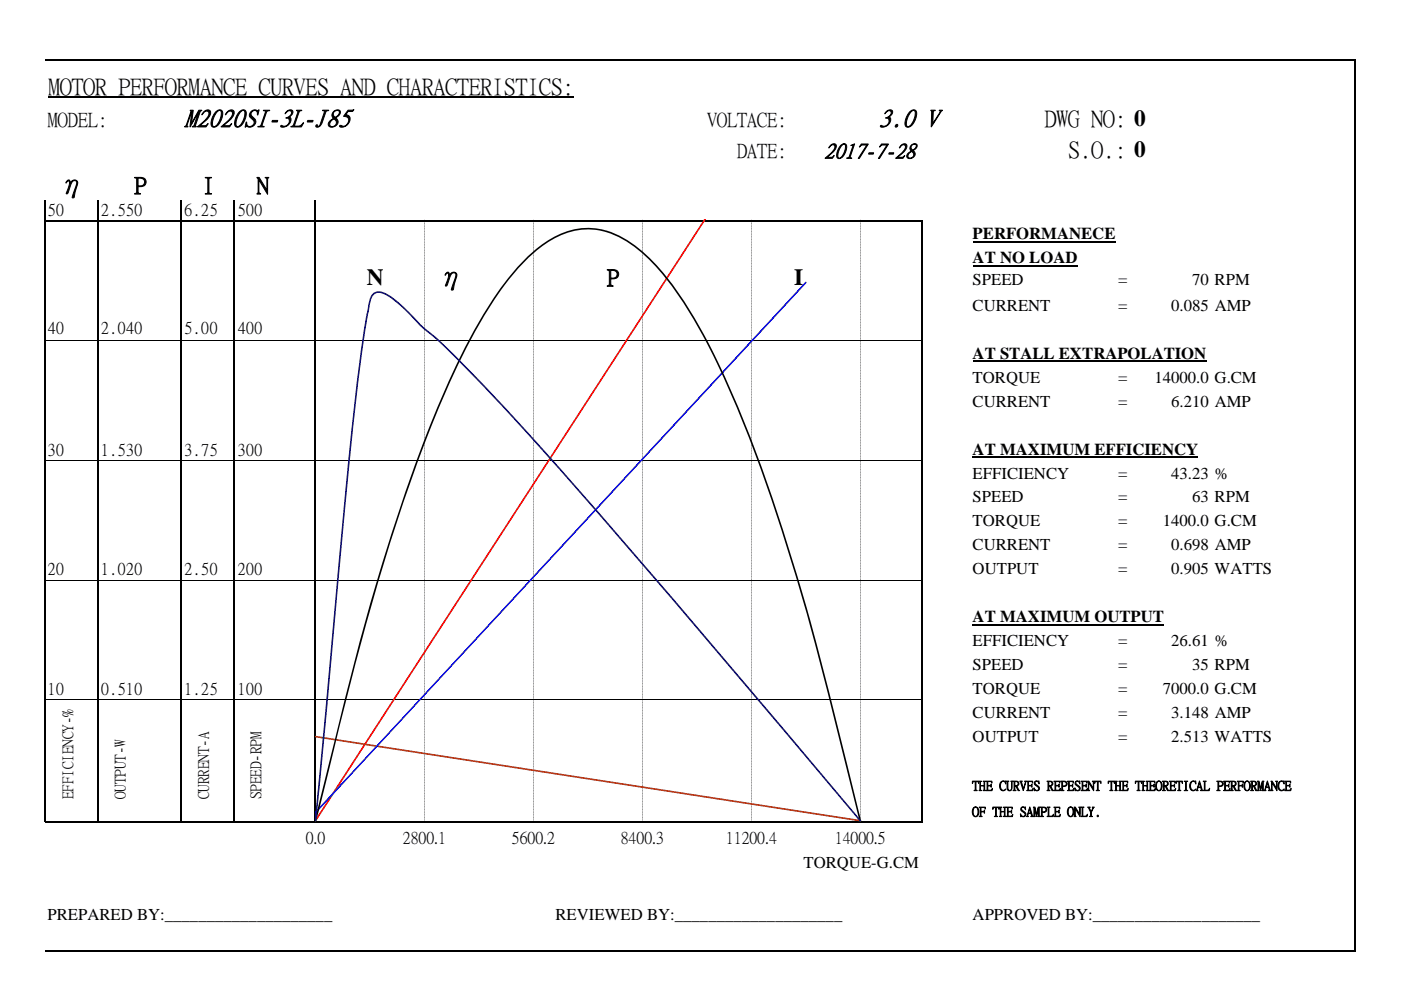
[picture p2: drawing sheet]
<svg xmlns="http://www.w3.org/2000/svg" width="297mm" height="210mm" viewBox="0 0 297 210" stroke-linecap="round" stroke-linejoin="round" font-family="sans-serif">
<defs><g id="words">
<g font-size="5.7">
<text x="12.4" y="40.9">η</text>
<text x="92.8" y="60.4">η</text>
</g>
<g font-size="5.2">
<text x="39.2" y="26.6">M2020SI-3L-J85</text>
<text x="186.4" y="26.6">3.0 V</text>
</g>
<g font-size="4.9">
<text x="10.3" y="19.9">MOTOR PERFORMANCE CURVES AND CHARACTERISTICS:</text>
<text x="221.5" y="26.6">DWG NO: 0</text>
<text x="226.5" y="33.3">S.O.: 0</text>
<text x="28.5" y="40.9">P</text>
<text x="43" y="40.9">I</text>
<text x="54.5" y="40.9">N</text>
<text x="77.7" y="60.4">N</text>
<text x="128.6" y="60.4">P</text>
<text x="168.4" y="60.4">I</text>
</g>
<text font-size="4.5" x="174.8" y="33.3">2017-7-28</text>
<g font-size="4.2">
<text x="10.2" y="26.6">MODEL:</text>
<text x="150" y="26.6">VOLTACE:</text>
<text x="156.3" y="33.3">DATE:</text>
</g>
<g font-size="3.5">
<text x="10.1" y="45.6">50</text>
<text x="21.4" y="45.6">2.550</text>
<text x="39" y="45.6">6.25</text>
<text x="50.3" y="45.6">500</text>
<text x="206.2" y="50.7">PERFORMANECE</text>
<text x="206.2" y="55.8">AT NO LOAD</text>
<text x="206.2" y="60.4">SPEED</text>
<text x="206.2" y="65.9">CURRENT</text>
<text x="237.1" y="60.4">=</text>
<text x="237.1" y="65.9">=</text>
<text x="248.3" y="65.9">0.085 AMP</text>
<text x="252.7" y="60.4">70 RPM</text>
<text x="10.1" y="70.6">40</text>
<text x="21.4" y="70.6">2.040</text>
<text x="39" y="70.6">5.00</text>
<text x="50.3" y="70.6">400</text>
<text x="206.2" y="76.1">AT STALL EXTRAPOLATION</text>
<text x="206.2" y="81.2">TORQUE</text>
<text x="237.1" y="81.2">=</text>
<text x="244.8" y="81.2">14000.0 G.CM</text>
<text x="206.2" y="86.3">CURRENT</text>
<text x="237.1" y="86.3">=</text>
<text x="248.3" y="86.3">6.210 AMP</text>
<text x="10.1" y="96.4">30</text>
<text x="21.4" y="96.4">1.530</text>
<text x="39" y="96.4">3.75</text>
<text x="50.3" y="96.4">300</text>
<text x="206.2" y="96.4">AT MAXIMUM EFFICIENCY</text>
<text x="206.2" y="101.5">EFFICIENCY</text>
<text x="237.1" y="101.5">=</text>
<text x="248.3" y="101.5">43.23 %</text>
<text x="206.2" y="106.6">SPEED</text>
<text x="237.1" y="106.6">=</text>
<text x="252.7" y="106.6">63 RPM</text>
<text x="206.2" y="111.7">TORQUE</text>
<text x="237.1" y="111.7">=</text>
<text x="246.5" y="111.7">1400.0 G.CM</text>
<text x="206.2" y="116.7">CURRENT</text>
<text x="237.1" y="116.7">=</text>
<text x="248.3" y="116.7">0.698 AMP</text>
<text x="10.1" y="121.8">20</text>
<text x="21.4" y="121.8">1.020</text>
<text x="39" y="121.8">2.50</text>
<text x="50.3" y="121.8">200</text>
<text x="206.2" y="121.8">OUTPUT</text>
<text x="237.1" y="121.8">=</text>
<text x="248.3" y="121.8">0.905 WATTS</text>
<text x="206.2" y="132">AT MAXIMUM OUTPUT</text>
<text x="206.2" y="137.1">EFFICIENCY</text>
<text x="237.1" y="137.1">=</text>
<text x="248.3" y="137.1">26.61 %</text>
<text x="206.2" y="142.1">SPEED</text>
<text x="237.1" y="142.1">=</text>
<text x="252.7" y="142.1">35 RPM</text>
<text x="10.1" y="147.2">10</text>
<text x="21.4" y="147.2">0.510</text>
<text x="39" y="147.2">1.25</text>
<text x="50.3" y="147.2">100</text>
<text x="206.2" y="147.2">TORQUE</text>
<text x="237.1" y="147.2">=</text>
<text x="246.5" y="147.2">7000.0 G.CM</text>
<text x="206.2" y="152.3">CURRENT</text>
<text x="237.1" y="152.3">=</text>
<text x="248.3" y="152.3">3.148 AMP</text>
<text x="206.2" y="157.4">OUTPUT</text>
<text x="237.1" y="157.4">=</text>
<text x="248.3" y="157.4">2.513 WATTS</text>
<text x="64.8" y="178.8">0.0</text>
<text x="85.4" y="178.8">2800.1</text>
<text x="108.5" y="178.8">5600.2</text>
<text x="131.6" y="178.8">8400.3</text>
<text x="153.9" y="178.8">11200.4</text>
<text x="177" y="178.8">14000.5</text>
<text x="170.4" y="184">TORQUE-G.CM</text>
<text x="10.1" y="195.1">PREPARED BY:____________________</text>
<text x="117.8" y="195.1">REVIEWED BY:____________________</text>
<text x="206.2" y="195.1">APPROVED BY:____________________</text>
</g>
<g font-size="3.2">
<text x="15.4" y="169.5" transform="rotate(-90 15.4 169.5)">EFFICIENCY-%</text>
<text x="26.5" y="169.5" transform="rotate(-90 26.5 169.5)">OUTPUT-W</text>
<text x="44.2" y="169.5" transform="rotate(-90 44.2 169.5)">CURRENT-A</text>
<text x="55.2" y="169.5" transform="rotate(-90 55.2 169.5)">SPEED-RPM</text>
</g>
<g font-size="2.8">
<text x="206.1" y="167.5">THE CURVES REPESENT THE THEORETICAL PERFORMANCE</text>
<text x="206.1" y="173">OF THE SAMPLE ONLY.</text>
</g>
</g></defs>
<path d="M10.3 20.6h111.4" fill="none" stroke="#000" stroke-width=".23"/>
<g fill="none" stroke="#000" stroke-width=".34">
<path d="M9.5 12.8h277.9M287.2 13v189M9.5 42.5v131.9M9.6 46.8h186M20.7 42.5v131.9M38.4 42.5v131.9M49.7 42.5v131.9M66.8 42.5v131.9M195.4 47v127.4M206.2 51.2h30.3M206.2 56.3h22.2M206.2 76.6h49.6"/>
<path d="M206.2 97h47.9M206.2 132.5h40.6M9.6 174.3h186M9.5 201.8h277.9"/>
</g>
<g fill="none" stroke="#000" stroke-width=".21">
<path d="M9.6 72.3h11M20.9 72.3h17.4M38.6 72.3h10.9M49.9 72.3h16.7M66.9 72.3h128.4M9.6 97.7h11M20.9 97.7h17.4M38.6 97.7h10.9M49.9 97.7h16.7M66.9 97.7h128.4M9.6 123.1h11M20.9 123.1h17.4"/>
<path d="M38.6 123.1h10.9M49.9 123.1h16.7M66.9 123.1h128.4M9.6 148.5h11M20.9 148.5h17.4M38.6 148.5h10.9M49.9 148.5h16.7M66.9 148.5h128.4"/>
</g>
<path d="M66.8 46.6l.1 .3zM66.8 46.9l.1 .3zM66.8 47.3l.1 .2zM66.8 47.6l.1 .3zM66.8 48l.1 .2zM66.8 48.3l.1 .3zM66.8 48.6l.1 .3zM66.8 49l.1 .2zM66.8 49.3l.1 .3zM66.8 49.7l.1 .2zM66.8 50l.1 .2zM66.8 50.3l.1 .3zM66.8 50.7l.1 .2zM66.8 51l.1 .3zM66.8 51.4l.1 .2zM66.8 51.7l.1 .2zM66.8 52l.1 .3zM66.8 52.4l.1 .2zM66.8 52.7l.1 .3zM66.8 53l.1 .3zM66.8 53.4l.1 .2zM66.8 53.7l.1 .3zM66.8 54.1l.1 .2zM66.8 54.4l.1 .3zM66.8 54.7l.1 .3zM66.8 55.1l.1 .2zM66.8 55.4l.1 .3zM66.8 55.8l.1 .2zM66.8 56.1l.1 .2zM66.8 56.4l.1 .3zM66.8 56.8l.1 .2zM66.8 57.1l.1 .3zM66.8 57.4l.1 .3zM66.8 57.8l.1 .2zM66.8 58.1l.1 .3zM66.8 58.5l.1 .2zM66.8 58.8l.1 .3zM66.8 59.1l.1 .3zM66.8 59.5l.1 .2zM66.8 59.8l.1 .3zM66.8 60.2l.1 .2zM66.8 60.5l.1 .2zM66.8 60.8l.1 .3zM66.8 61.2l.1 .2zM66.8 61.5l.1 .3zM66.8 61.8l.1 .3zM66.8 62.2l.1 .2zM66.8 62.5l.1 .3zM66.8 62.9l.1 .2zM66.8 63.2l.1 .3zM66.8 63.5l.1 .3zM66.8 63.9l.1 .2zM66.8 64.2l.1 .3zM66.8 64.6l.1 .2zM66.8 64.9l.1 .3zM66.8 65.2l.1 .3zM66.8 65.6l.1 .2zM66.8 65.9l.1 .3zM66.8 66.3l.1 .2zM66.8 66.6l.1 .2zM66.8 66.9l.1 .3zM66.8 67.3l.1 .2zM66.8 67.6l.1 .3zM66.8 67.9l.1 .3zM66.8 68.3l.1 .2zM66.8 68.6l.1 .3zM66.8 69l.1 .2zM66.8 69.3l.1 .3zM66.8 69.6l.1 .3zM66.8 70l.1 .2zM66.8 70.3l.1 .3zM66.8 70.7l.1 .2zM66.8 71l.1 .2zM66.8 71.3l.1 .3zM66.8 71.7l.1 .2zM66.8 72l.1 .3zM66.8 72.3l.1 .3zM66.8 72.7l.1 .2zM66.8 73l.1 .3zM66.8 73.4l.1 .2zM66.8 73.7l.1 .3zM66.8 74l.1 .3zM66.8 74.4l.1 .2zM66.8 74.7l.1 .3zM66.8 75.1l.1 .2zM66.8 75.4l.1 .2zM66.8 75.7l.1 .3zM66.8 76.1l.1 .2zM66.8 76.4l.1 .3zM66.8 76.8l.1 .2zM66.8 77.1l.1 .2zM66.8 77.4l.1 .3zM66.8 77.8l.1 .2zM66.8 78.1l.1 .3zM66.8 78.4l.1 .3zM66.8 78.8l.1 .2zM66.8 79.1l.1 .3zM66.8 79.5l.1 .2zM66.8 79.8l.1 .3zM66.8 80.1l.1 .3zM66.8 80.5l.1 .2zM66.8 80.8l.1 .3zM66.8 81.2l.1 .2zM66.8 81.5l.1 .2zM66.8 81.8l.1 .3zM66.8 82.2l.1 .2zM66.8 82.5l.1 .3zM66.8 82.8l.1 .3zM66.8 83.2l.1 .2zM66.8 83.5l.1 .3zM66.8 83.9l.1 .2zM66.8 84.2l.1 .3zM66.8 84.5l.1 .3zM66.8 84.9l.1 .2zM66.8 85.2l.1 .3zM66.8 85.6l.1 .2zM66.8 85.9l.1 .2zM66.8 86.2l.1 .3zM66.8 86.6l.1 .2zM66.8 86.9l.1 .3zM66.8 87.2l.1 .3zM66.8 87.6l.1 .2zM66.8 87.9l.1 .3zM66.8 88.3l.1 .2zM66.8 88.6l.1 .3zM66.8 88.9l.1 .3zM66.8 89.3l.1 .2zM66.8 89.6l.1 .3zM66.8 90l.1 .2zM66.8 90.3l.1 .3zM66.8 90.6l.1 .3zM66.8 91l.1 .2zM66.8 91.3l.1 .3zM66.8 91.7l.1 .2zM66.8 92l.1 .2zM66.8 92.3l.1 .3zM66.8 92.7l.1 .2zM66.8 93l.1 .3zM66.8 93.3l.1 .3zM66.8 93.7l.1 .2zM66.8 94l.1 .3zM66.8 94.4l.1 .2zM66.8 94.7l.1 .3zM66.8 95l.1 .3zM66.8 95.4l.1 .2zM66.8 95.7l.1 .3zM66.8 96.1l.1 .2zM66.8 96.4l.1 .2zM66.8 96.7l.1 .3zM66.8 97.1l.1 .2zM66.8 97.4l.1 .3zM66.8 97.7l.1 .3zM66.8 98.1l.1 .2zM66.8 98.4l.1 .3zM66.8 98.8l.1 .2zM66.8 99.1l.1 .3zM66.8 99.4l.1 .3zM66.8 99.8l.1 .2zM66.8 100.1l.1 .3zM66.8 100.5l.1 .2zM66.8 100.8l.1 .2zM66.8 101.1l.1 .3zM66.8 101.5l.1 .2zM66.8 101.8l.1 .3zM66.8 102.2l.1 .2zM66.8 102.5l.1 .2zM66.8 102.8l.1 .3zM66.8 103.2l.1 .2zM66.8 103.5l.1 .3zM66.8 103.8l.1 .3zM66.8 104.2l.1 .2zM66.8 104.5l.1 .3zM66.8 104.9l.1 .2zM66.8 105.2l.1 .3zM66.8 105.5l.1 .3zM66.8 105.9l.1 .2zM66.8 106.2l.1 .3zM66.8 106.6l.1 .2zM66.8 106.9l.1 .2zM66.8 107.2l.1 .3zM66.8 107.6l.1 .2zM66.8 107.9l.1 .3zM66.8 108.2l.1 .3zM66.8 108.6l.1 .2zM66.8 108.9l.1 .3zM66.8 109.3l.1 .2zM66.8 109.6l.1 .3zM66.8 109.9l.1 .3zM66.8 110.3l.1 .2zM66.8 110.6l.1 .3zM66.8 111l.1 .2zM66.8 111.3l.1 .2zM66.8 111.6l.1 .3zM66.8 112l.1 .2zM66.8 112.3l.1 .3zM66.8 112.6l.1 .3zM66.8 113l.1 .2zM66.8 113.3l.1 .3zM66.8 113.7l.1 .2zM66.8 114l.1 .3zM66.8 114.3l.1 .3zM66.8 114.7l.1 .2zM66.8 115l.1 .3zM66.8 115.4l.1 .2zM66.8 115.7l.1 .3zM66.8 116l.1 .3zM66.8 116.4l.1 .2zM66.8 116.7l.1 .3zM66.8 117.1l.1 .2zM66.8 117.4l.1 .2zM66.8 117.7l.1 .3zM66.8 118.1l.1 .2zM66.8 118.4l.1 .3zM66.8 118.7l.1 .3zM66.8 119.1l.1 .2zM66.8 119.4l.1 .3zM66.8 119.8l.1 .2zM66.8 120.1l.1 .3zM66.8 120.4l.1 .3zM66.8 120.8l.1 .2zM66.8 121.1l.1 .3zM66.8 121.5l.1 .2zM66.8 121.8l.1 .2zM66.8 122.1l.1 .3zM66.8 122.5l.1 .2zM66.8 122.8l.1 .3zM66.8 123.1l.1 .3zM66.8 123.5l.1 .2zM66.8 123.8l.1 .3zM66.8 124.2l.1 .2zM66.8 124.5l.1 .3zM66.8 124.8l.1 .3zM66.8 125.2l.1 .2zM66.8 125.5l.1 .3zM66.8 125.9l.1 .2zM66.8 126.2l.1 .2zM66.8 126.5l.1 .3zM66.8 126.9l.1 .2zM66.8 127.2l.1 .3zM66.8 127.6l.1 .2zM66.8 127.9l.1 .2zM66.8 128.2l.1 .3zM66.8 128.6l.1 .2zM66.8 128.9l.1 .3zM66.8 129.2l.1 .3zM66.8 129.6l.1 .2zM66.8 129.9l.1 .3zM66.8 130.3l.1 .2zM66.8 130.6l.1 .3zM66.8 130.9l.1 .3zM66.8 131.3l.1 .2zM66.8 131.6l.1 .3zM66.8 132l.1 .2zM66.8 132.3l.1 .2zM66.8 132.6l.1 .3zM66.8 133l.1 .2zM66.8 133.3l.1 .3zM66.8 133.6l.1 .3zM66.8 134l.1 .2zM66.8 134.3l.1 .3zM66.8 134.7l.1 .2zM66.8 135l.1 .3zM66.8 135.3l.1 .3zM66.8 135.7l.1 .2zM66.8 136l.1 .3zM66.8 136.4l.1 .2zM66.8 136.7l.1 .2zM66.8 137l.1 .3zM66.8 137.4l.1 .2zM66.8 137.7l.1 .3zM66.8 138l.1 .3zM66.8 138.4l.1 .2zM66.8 138.7l.1 .3zM66.8 139.1l.1 .2zM66.8 139.4l.1 .3zM66.8 139.7l.1 .3zM66.8 140.1l.1 .2zM66.8 140.4l.1 .3zM66.8 140.8l.1 .2zM66.8 141.1l.1 .3zM66.8 141.4l.1 .3zM66.8 141.8l.1 .2zM66.8 142.1l.1 .3zM66.8 142.5l.1 .2zM66.8 142.8l.1 .2zM66.8 143.1l.1 .3zM66.8 143.5l.1 .2zM66.8 143.8l.1 .3zM66.8 144.1l.1 .3zM66.8 144.5l.1 .2zM66.8 144.8l.1 .3zM66.8 145.2l.1 .2zM66.8 145.5l.1 .3zM66.8 145.8l.1 .3zM66.8 146.2l.1 .2zM66.8 146.5l.1 .3zM66.8 146.9l.1 .2zM66.8 147.2l.1 .2zM66.8 147.5l.1 .3zM66.8 147.9l.1 .2zM66.8 148.2l.1 .3zM66.8 148.5l.1 .3zM66.8 148.9l.1 .2zM66.8 149.2l.1 .3zM66.8 149.6l.1 .2zM66.8 149.9l.1 .3zM66.8 150.2l.1 .3zM66.8 150.6l.1 .2zM66.8 150.9l.1 .3zM66.8 151.3l.1 .2zM66.8 151.6l.1 .2zM66.8 151.9l.1 .3zM66.8 152.3l.1 .2zM66.8 152.6l.1 .3zM66.8 153l.1 .2zM66.8 153.3l.1 .2zM66.8 153.6l.1 .3zM66.8 154l.1 .2zM66.8 154.3l.1 .3zM66.8 154.6l.1 .3zM66.8 155l.1 .2zM66.8 155.3l.1 .3zM66.8 155.7l.1 .2zM66.8 156l.1 .3zM66.8 156.3l.1 .3zM66.8 156.7l.1 .2zM66.8 157l.1 .3zM66.8 157.4l.1 .2zM66.8 157.7l.1 .2zM66.8 158l.1 .3zM66.8 158.4l.1 .2zM66.8 158.7l.1 .3zM66.8 159l.1 .3zM66.8 159.4l.1 .2zM66.8 159.7l.1 .3zM66.8 160.1l.1 .2zM66.8 160.4l.1 .3zM66.8 160.7l.1 .3zM66.8 161.1l.1 .2zM66.8 161.4l.1 .3zM66.8 161.8l.1 .2zM66.8 162.1l.1 .2zM66.8 162.4l.1 .3zM66.8 162.8l.1 .2zM66.8 163.1l.1 .3zM66.8 163.4l.1 .3zM66.8 163.8l.1 .2zM66.8 164.1l.1 .3zM66.8 164.5l.1 .2zM66.8 164.8l.1 .3zM66.8 165.1l.1 .3zM66.8 165.5l.1 .2zM66.8 165.8l.1 .3zM66.8 166.2l.1 .2zM66.8 166.5l.1 .3zM66.8 166.8l.1 .3zM66.8 167.2l.1 .2zM66.8 167.5l.1 .3zM66.8 167.9l.1 .2zM66.8 168.2l.1 .2zM66.8 168.5l.1 .3zM66.8 168.9l.1 .2zM66.8 169.2l.1 .3zM66.8 169.5l.1 .3zM66.8 169.9l.1 .2zM66.8 170.2l.1 .3zM66.8 170.6l.1 .2zM66.8 170.9l.1 .3zM66.8 171.2l.1 .3zM66.8 171.6l.1 .2zM66.8 171.9l.1 .3zM66.8 172.3l.1 .2zM66.8 172.6l.1 .2zM66.8 172.9l.1 .3zM66.8 173.3l.1 .2zM66.8 173.6l.1 .3zM66.8 173.9l.1 .2zM89.9 46.6l.1 .3zM89.9 46.9l.1 .3zM89.9 47.3l.1 .2zM89.9 47.6l.1 .3zM89.9 48l.1 .2zM89.9 48.3l.1 .3zM89.9 48.6l.1 .3zM89.9 49l.1 .2zM89.9 49.3l.1 .3zM89.9 49.7l.1 .2zM89.9 50l.1 .2zM89.9 50.3l.1 .3zM89.9 50.7l.1 .2zM89.9 51l.1 .3zM89.9 51.4l.1 .2zM89.9 51.7l.1 .2zM89.9 52l.1 .3zM89.9 52.4l.1 .2zM89.9 52.7l.1 .3zM89.9 53l.1 .3zM89.9 53.4l.1 .2zM89.9 53.7l.1 .3zM89.9 54.1l.1 .2zM89.9 54.4l.1 .3zM89.9 54.7l.1 .3zM89.9 55.1l.1 .2zM89.9 55.4l.1 .3zM89.9 55.8l.1 .2zM89.9 56.1l.1 .2zM89.9 56.4l.1 .3zM89.9 56.8l.1 .2zM89.9 57.1l.1 .3zM89.9 57.4l.1 .3zM89.9 57.8l.1 .2zM89.9 58.1l.1 .3zM89.9 58.5l.1 .2zM89.9 58.8l.1 .3zM89.9 59.1l.1 .3zM89.9 59.5l.1 .2zM89.9 59.8l.1 .3zM89.9 60.2l.1 .2zM89.9 60.5l.1 .2zM89.9 60.8l.1 .3zM89.9 61.2l.1 .2zM89.9 61.5l.1 .3zM89.9 61.8l.1 .3zM89.9 62.2l.1 .2zM89.9 62.5l.1 .3zM89.9 62.9l.1 .2zM89.9 63.2l.1 .3zM89.9 63.5l.1 .3zM89.9 63.9l.1 .2zM89.9 64.2l.1 .3zM89.9 64.6l.1 .2zM89.9 64.9l.1 .3zM89.9 65.2l.1 .3zM89.9 65.6l.1 .2zM89.9 65.9l.1 .3zM89.9 66.3l.1 .2zM89.9 66.6l.1 .2zM89.9 66.9l.1 .3zM89.9 67.3l.1 .2zM89.9 67.6l.1 .3zM89.9 67.9l.1 .3zM89.9 68.3l.1 .2zM89.9 68.6l.1 .3zM89.9 69l.1 .2zM89.9 69.3l.1 .3zM89.9 69.6l.1 .3zM89.9 70l.1 .2zM89.9 70.3l.1 .3zM89.9 70.7l.1 .2zM89.9 71l.1 .2zM89.9 71.3l.1 .3zM89.9 71.7l.1 .2zM89.9 72l.1 .3zM89.9 72.3l.1 .3zM89.9 72.7l.1 .2zM89.9 73l.1 .3zM89.9 73.4l.1 .2zM89.9 73.7l.1 .3zM89.9 74l.1 .3zM89.9 74.4l.1 .2zM89.9 74.7l.1 .3zM89.9 75.1l.1 .2zM89.9 75.4l.1 .2zM89.9 75.7l.1 .3zM89.9 76.1l.1 .2zM89.9 76.4l.1 .3zM89.9 76.8l.1 .2zM89.9 77.1l.1 .2zM89.9 77.4l.1 .3zM89.9 77.8l.1 .2zM89.9 78.1l.1 .3zM89.9 78.4l.1 .3zM89.9 78.8l.1 .2zM89.9 79.1l.1 .3zM89.9 79.5l.1 .2zM89.9 79.8l.1 .3zM89.9 80.1l.1 .3zM89.9 80.5l.1 .2zM89.9 80.8l.1 .3zM89.9 81.2l.1 .2zM89.9 81.5l.1 .2zM89.9 81.8l.1 .3zM89.9 82.2l.1 .2zM89.9 82.5l.1 .3zM89.9 82.8l.1 .3zM89.9 83.2l.1 .2zM89.9 83.5l.1 .3zM89.9 83.9l.1 .2zM89.9 84.2l.1 .3zM89.9 84.5l.1 .3zM89.9 84.9l.1 .2zM89.9 85.2l.1 .3zM89.9 85.6l.1 .2zM89.9 85.9l.1 .2zM89.9 86.2l.1 .3zM89.9 86.6l.1 .2zM89.9 86.9l.1 .3zM89.9 87.2l.1 .3zM89.9 87.6l.1 .2zM89.9 87.9l.1 .3zM89.9 88.3l.1 .2zM89.9 88.6l.1 .3zM89.9 88.9l.1 .3zM89.9 89.3l.1 .2zM89.9 89.6l.1 .3zM89.9 90l.1 .2zM89.9 90.3l.1 .3zM89.9 90.6l.1 .3zM89.9 91l.1 .2zM89.9 91.3l.1 .3zM89.9 91.7l.1 .2zM89.9 92l.1 .2zM89.9 92.3l.1 .3zM89.9 92.7l.1 .2zM89.9 93l.1 .3zM89.9 93.3l.1 .3zM89.9 93.7l.1 .2zM89.9 94l.1 .3zM89.9 94.4l.1 .2zM89.9 94.7l.1 .3zM89.9 95l.1 .3zM89.9 95.4l.1 .2zM89.9 95.7l.1 .3zM89.9 96.1l.1 .2zM89.9 96.4l.1 .2zM89.9 96.7l.1 .3zM89.9 97.1l.1 .2zM89.9 97.4l.1 .3zM89.9 97.7l.1 .3zM89.9 98.1l.1 .2zM89.9 98.4l.1 .3zM89.9 98.8l.1 .2zM89.9 99.1l.1 .3zM89.9 99.4l.1 .3zM89.9 99.8l.1 .2zM89.9 100.1l.1 .3zM89.9 100.5l.1 .2zM89.9 100.8l.1 .2zM89.9 101.1l.1 .3zM89.9 101.5l.1 .2zM89.9 101.8l.1 .3zM89.9 102.2l.1 .2zM89.9 102.5l.1 .2zM89.9 102.8l.1 .3zM89.9 103.2l.1 .2zM89.9 103.5l.1 .3zM89.9 103.8l.1 .3zM89.9 104.2l.1 .2zM89.9 104.5l.1 .3zM89.9 104.9l.1 .2zM89.9 105.2l.1 .3zM89.9 105.5l.1 .3zM89.9 105.9l.1 .2zM89.9 106.2l.1 .3zM89.9 106.6l.1 .2zM89.9 106.9l.1 .2zM89.9 107.2l.1 .3zM89.9 107.6l.1 .2zM89.9 107.9l.1 .3zM89.9 108.2l.1 .3zM89.9 108.6l.1 .2zM89.9 108.9l.1 .3zM89.9 109.3l.1 .2zM89.9 109.6l.1 .3zM89.9 109.9l.1 .3zM89.9 110.3l.1 .2zM89.9 110.6l.1 .3zM89.9 111l.1 .2zM89.9 111.3l.1 .2zM89.9 111.6l.1 .3zM89.9 112l.1 .2zM89.9 112.3l.1 .3zM89.9 112.6l.1 .3zM89.9 113l.1 .2zM89.9 113.3l.1 .3zM89.9 113.7l.1 .2zM89.9 114l.1 .3zM89.9 114.3l.1 .3zM89.9 114.7l.1 .2zM89.9 115l.1 .3zM89.9 115.4l.1 .2zM89.9 115.7l.1 .3zM89.9 116l.1 .3zM89.9 116.4l.1 .2zM89.9 116.7l.1 .3zM89.9 117.1l.1 .2zM89.9 117.4l.1 .2zM89.9 117.7l.1 .3zM89.9 118.1l.1 .2zM89.9 118.4l.1 .3zM89.9 118.7l.1 .3zM89.9 119.1l.1 .2zM89.9 119.4l.1 .3zM89.9 119.8l.1 .2zM89.9 120.1l.1 .3zM89.9 120.4l.1 .3zM89.9 120.8l.1 .2zM89.9 121.1l.1 .3zM89.9 121.5l.1 .2zM89.9 121.8l.1 .2zM89.9 122.1l.1 .3zM89.9 122.5l.1 .2zM89.9 122.8l.1 .3zM89.9 123.1l.1 .3zM89.9 123.5l.1 .2zM89.9 123.8l.1 .3zM89.9 124.2l.1 .2zM89.9 124.5l.1 .3zM89.9 124.8l.1 .3zM89.9 125.2l.1 .2zM89.9 125.5l.1 .3zM89.9 125.9l.1 .2zM89.9 126.2l.1 .2zM89.9 126.5l.1 .3zM89.9 126.9l.1 .2zM89.9 127.2l.1 .3zM89.9 127.6l.1 .2zM89.9 127.9l.1 .2zM89.9 128.2l.1 .3zM89.9 128.6l.1 .2zM89.9 128.9l.1 .3zM89.9 129.2l.1 .3zM89.9 129.6l.1 .2zM89.9 129.9l.1 .3zM89.9 130.3l.1 .2zM89.9 130.6l.1 .3zM89.9 130.9l.1 .3zM89.9 131.3l.1 .2zM89.9 131.6l.1 .3zM89.9 132l.1 .2zM89.9 132.3l.1 .2zM89.9 132.6l.1 .3zM89.9 133l.1 .2zM89.9 133.3l.1 .3zM89.9 133.6l.1 .3zM89.9 134l.1 .2zM89.9 134.3l.1 .3zM89.9 134.7l.1 .2zM89.9 135l.1 .3zM89.9 135.3l.1 .3zM89.9 135.7l.1 .2zM89.9 136l.1 .3zM89.9 136.4l.1 .2zM89.9 136.7l.1 .2zM89.9 137l.1 .3zM89.9 137.4l.1 .2zM89.9 137.7l.1 .3zM89.9 138l.1 .3zM89.9 138.4l.1 .2zM89.9 138.7l.1 .3zM89.9 139.1l.1 .2zM89.9 139.4l.1 .3zM89.9 139.7l.1 .3zM89.9 140.1l.1 .2zM89.9 140.4l.1 .3zM89.9 140.8l.1 .2zM89.9 141.1l.1 .3zM89.9 141.4l.1 .3zM89.9 141.8l.1 .2zM89.9 142.1l.1 .3zM89.9 142.5l.1 .2zM89.9 142.8l.1 .2zM89.9 143.1l.1 .3zM89.9 143.5l.1 .2zM89.9 143.8l.1 .3zM89.9 144.1l.1 .3zM89.9 144.5l.1 .2zM89.9 144.8l.1 .3zM89.9 145.2l.1 .2zM89.9 145.5l.1 .3zM89.9 145.8l.1 .3zM89.9 146.2l.1 .2zM89.9 146.5l.1 .3zM89.9 146.9l.1 .2zM89.9 147.2l.1 .2zM89.9 147.5l.1 .3zM89.9 147.9l.1 .2zM89.9 148.2l.1 .3zM89.9 148.5l.1 .3zM89.9 148.9l.1 .2zM89.9 149.2l.1 .3zM89.9 149.6l.1 .2zM89.9 149.9l.1 .3zM89.9 150.2l.1 .3zM89.9 150.6l.1 .2zM89.9 150.9l.1 .3zM89.9 151.3l.1 .2zM89.9 151.6l.1 .2zM89.9 151.9l.1 .3zM89.9 152.3l.1 .2zM89.9 152.6l.1 .3zM89.9 153l.1 .2zM89.9 153.3l.1 .2zM89.9 153.6l.1 .3zM89.9 154l.1 .2zM89.9 154.3l.1 .3zM89.9 154.6l.1 .3zM89.9 155l.1 .2zM89.9 155.3l.1 .3zM89.9 155.7l.1 .2zM89.9 156l.1 .3zM89.9 156.3l.1 .3zM89.9 156.7l.1 .2zM89.9 157l.1 .3zM89.9 157.4l.1 .2zM89.9 157.7l.1 .2zM89.9 158l.1 .3zM89.9 158.4l.1 .2zM89.9 158.7l.1 .3zM89.9 159l.1 .3zM89.9 159.4l.1 .2zM89.9 159.7l.1 .3zM89.9 160.1l.1 .2zM89.9 160.4l.1 .3zM89.9 160.7l.1 .3zM89.9 161.1l.1 .2zM89.9 161.4l.1 .3zM89.9 161.8l.1 .2zM89.9 162.1l.1 .2zM89.9 162.4l.1 .3zM89.9 162.8l.1 .2zM89.9 163.1l.1 .3zM89.9 163.4l.1 .3zM89.9 163.8l.1 .2zM89.9 164.1l.1 .3zM89.9 164.5l.1 .2zM89.9 164.8l.1 .3zM89.9 165.1l.1 .3zM89.9 165.5l.1 .2zM89.9 165.8l.1 .3zM89.9 166.2l.1 .2zM89.9 166.5l.1 .3zM89.9 166.8l.1 .3zM89.9 167.2l.1 .2zM89.9 167.5l.1 .3zM89.9 167.9l.1 .2zM89.9 168.2l.1 .2zM89.9 168.5l.1 .3zM89.9 168.9l.1 .2zM89.9 169.2l.1 .3zM89.9 169.5l.1 .3zM89.9 169.9l.1 .2zM89.9 170.2l.1 .3zM89.9 170.6l.1 .2zM89.9 170.9l.1 .3zM89.9 171.2l.1 .3zM89.9 171.6l.1 .2zM89.9 171.9l.1 .3zM89.9 172.3l.1 .2zM89.9 172.6l.1 .2zM89.9 172.9l.1 .3zM89.9 173.3l.1 .2zM89.9 173.6l.1 .3zM89.9 173.9l.1 .2zM113 46.6l.1 .3zM113 46.9l.1 .3zM113 47.3l.1 .2zM113 47.6l.1 .3zM113 48l.1 .2zM113 48.3l.1 .3zM113 48.6l.1 .3zM113 49l.1 .2zM113 49.3l.1 .3zM113 49.7l.1 .2zM113 50l.1 .2zM113 50.3l.1 .3zM113 50.7l.1 .2zM113 51l.1 .3zM113 51.4l.1 .2zM113 51.7l.1 .2zM113 52l.1 .3zM113 52.4l.1 .2zM113 52.7l.1 .3zM113 53l.1 .3zM113 53.4l.1 .2zM113 53.7l.1 .3zM113 54.1l.1 .2zM113 54.4l.1 .3zM113 54.7l.1 .3zM113 55.1l.1 .2zM113 55.4l.1 .3zM113 55.8l.1 .2zM113 56.1l.1 .2zM113 56.4l.1 .3zM113 56.8l.1 .2zM113 57.1l.1 .3zM113 57.4l.1 .3zM113 57.8l.1 .2zM113 58.1l.1 .3zM113 58.5l.1 .2zM113 58.8l.1 .3zM113 59.1l.1 .3zM113 59.5l.1 .2zM113 59.8l.1 .3zM113 60.2l.1 .2zM113 60.5l.1 .2zM113 60.8l.1 .3zM113 61.2l.1 .2zM113 61.5l.1 .3zM113 61.8l.1 .3zM113 62.2l.1 .2zM113 62.5l.1 .3zM113 62.9l.1 .2zM113 63.2l.1 .3zM113 63.5l.1 .3zM113 63.9l.1 .2zM113 64.2l.1 .3zM113 64.6l.1 .2zM113 64.9l.1 .3zM113 65.2l.1 .3zM113 65.6l.1 .2zM113 65.9l.1 .3zM113 66.3l.1 .2zM113 66.6l.1 .2zM113 66.9l.1 .3zM113 67.3l.1 .2zM113 67.6l.1 .3zM113 67.9l.1 .3zM113 68.3l.1 .2zM113 68.6l.1 .3zM113 69l.1 .2zM113 69.3l.1 .3zM113 69.6l.1 .3zM113 70l.1 .2zM113 70.3l.1 .3zM113 70.7l.1 .2zM113 71l.1 .2zM113 71.3l.1 .3zM113 71.7l.1 .2zM113 72l.1 .3zM113 72.3l.1 .3zM113 72.7l.1 .2zM113 73l.1 .3zM113 73.4l.1 .2zM113 73.7l.1 .3zM113 74l.1 .3zM113 74.4l.1 .2zM113 74.7l.1 .3zM113 75.1l.1 .2zM113 75.4l.1 .2zM113 75.7l.1 .3zM113 76.1l.1 .2zM113 76.4l.1 .3zM113 76.8l.1 .2zM113 77.1l.1 .2zM113 77.4l.1 .3zM113 77.8l.1 .2zM113 78.1l.1 .3zM113 78.4l.1 .3zM113 78.8l.1 .2zM113 79.1l.1 .3zM113 79.5l.1 .2zM113 79.8l.1 .3zM113 80.1l.1 .3zM113 80.5l.1 .2zM113 80.8l.1 .3zM113 81.2l.1 .2zM113 81.5l.1 .2zM113 81.8l.1 .3zM113 82.2l.1 .2zM113 82.5l.1 .3zM113 82.8l.1 .3zM113 83.2l.1 .2zM113 83.5l.1 .3zM113 83.9l.1 .2zM113 84.2l.1 .3zM113 84.5l.1 .3zM113 84.9l.1 .2zM113 85.2l.1 .3zM113 85.6l.1 .2zM113 85.9l.1 .2zM113 86.2l.1 .3zM113 86.6l.1 .2zM113 86.9l.1 .3zM113 87.2l.1 .3zM113 87.6l.1 .2zM113 87.9l.1 .3zM113 88.3l.1 .2zM113 88.6l.1 .3zM113 88.9l.1 .3zM113 89.3l.1 .2zM113 89.6l.1 .3zM113 90l.1 .2zM113 90.3l.1 .3zM113 90.6l.1 .3zM113 91l.1 .2zM113 91.3l.1 .3zM113 91.7l.1 .2zM113 92l.1 .2zM113 92.3l.1 .3zM113 92.7l.1 .2zM113 93l.1 .3zM113 93.3l.1 .3zM113 93.7l.1 .2zM113 94l.1 .3zM113 94.4l.1 .2zM113 94.7l.1 .3zM113 95l.1 .3zM113 95.4l.1 .2zM113 95.7l.1 .3zM113 96.1l.1 .2zM113 96.4l.1 .2zM113 96.7l.1 .3zM113 97.1l.1 .2zM113 97.4l.1 .3zM113 97.7l.1 .3zM113 98.1l.1 .2zM113 98.4l.1 .3zM113 98.8l.1 .2zM113 99.1l.1 .3zM113 99.4l.1 .3zM113 99.8l.1 .2zM113 100.1l.1 .3zM113 100.5l.1 .2zM113 100.8l.1 .2zM113 101.1l.1 .3zM113 101.5l.1 .2zM113 101.8l.1 .3zM113 102.2l.1 .2zM113 102.5l.1 .2zM113 102.8l.1 .3zM113 103.2l.1 .2zM113 103.5l.1 .3zM113 103.8l.1 .3zM113 104.2l.1 .2zM113 104.5l.1 .3zM113 104.9l.1 .2zM113 105.2l.1 .3zM113 105.5l.1 .3zM113 105.9l.1 .2zM113 106.2l.1 .3zM113 106.6l.1 .2zM113 106.9l.1 .2zM113 107.2l.1 .3zM113 107.6l.1 .2zM113 107.9l.1 .3zM113 108.2l.1 .3zM113 108.6l.1 .2zM113 108.9l.1 .3zM113 109.3l.1 .2zM113 109.6l.1 .3zM113 109.9l.1 .3zM113 110.3l.1 .2zM113 110.6l.1 .3zM113 111l.1 .2zM113 111.3l.1 .2zM113 111.6l.1 .3zM113 112l.1 .2zM113 112.3l.1 .3zM113 112.6l.1 .3zM113 113l.1 .2zM113 113.3l.1 .3zM113 113.7l.1 .2zM113 114l.1 .3zM113 114.3l.1 .3zM113 114.7l.1 .2zM113 115l.1 .3zM113 115.4l.1 .2zM113 115.7l.1 .3zM113 116l.1 .3zM113 116.4l.1 .2zM113 116.7l.1 .3zM113 117.1l.1 .2zM113 117.4l.1 .2zM113 117.7l.1 .3zM113 118.1l.1 .2zM113 118.4l.1 .3zM113 118.7l.1 .3zM113 119.1l.1 .2zM113 119.4l.1 .3zM113 119.8l.1 .2zM113 120.1l.1 .3zM113 120.4l.1 .3zM113 120.8l.1 .2zM113 121.1l.1 .3zM113 121.5l.1 .2zM113 121.8l.1 .2zM113 122.1l.1 .3zM113 122.5l.1 .2zM113 122.8l.1 .3zM113 123.1l.1 .3zM113 123.5l.1 .2zM113 123.8l.1 .3zM113 124.2l.1 .2zM113 124.5l.1 .3zM113 124.8l.1 .3zM113 125.2l.1 .2zM113 125.5l.1 .3zM113 125.9l.1 .2zM113 126.2l.1 .2zM113 126.5l.1 .3zM113 126.9l.1 .2zM113 127.2l.1 .3zM113 127.6l.1 .2zM113 127.9l.1 .2zM113 128.2l.1 .3zM113 128.6l.1 .2zM113 128.9l.1 .3zM113 129.2l.1 .3zM113 129.6l.1 .2zM113 129.9l.1 .3zM113 130.3l.1 .2zM113 130.6l.1 .3zM113 130.9l.1 .3zM113 131.3l.1 .2zM113 131.6l.1 .3zM113 132l.1 .2zM113 132.3l.1 .2zM113 132.6l.1 .3zM113 133l.1 .2zM113 133.3l.1 .3zM113 133.6l.1 .3zM113 134l.1 .2zM113 134.3l.1 .3zM113 134.7l.1 .2zM113 135l.1 .3zM113 135.3l.1 .3zM113 135.7l.1 .2zM113 136l.1 .3zM113 136.4l.1 .2zM113 136.7l.1 .2zM113 137l.1 .3zM113 137.4l.1 .2zM113 137.7l.1 .3zM113 138l.1 .3zM113 138.4l.1 .2zM113 138.7l.1 .3zM113 139.1l.1 .2zM113 139.4l.1 .3zM113 139.7l.1 .3zM113 140.1l.1 .2zM113 140.4l.1 .3zM113 140.8l.1 .2zM113 141.1l.1 .3zM113 141.4l.1 .3zM113 141.8l.1 .2zM113 142.1l.1 .3zM113 142.5l.1 .2zM113 142.8l.1 .2zM113 143.1l.1 .3zM113 143.5l.1 .2zM113 143.8l.1 .3zM113 144.1l.1 .3zM113 144.5l.1 .2zM113 144.8l.1 .3zM113 145.2l.1 .2zM113 145.5l.1 .3zM113 145.8l.1 .3zM113 146.2l.1 .2zM113 146.5l.1 .3zM113 146.9l.1 .2zM113 147.2l.1 .2zM113 147.5l.1 .3zM113 147.9l.1 .2zM113 148.2l.1 .3zM113 148.5l.1 .3zM113 148.9l.1 .2zM113 149.2l.1 .3zM113 149.6l.1 .2zM113 149.9l.1 .3zM113 150.2l.1 .3zM113 150.6l.1 .2zM113 150.9l.1 .3zM113 151.3l.1 .2zM113 151.6l.1 .2zM113 151.9l.1 .3zM113 152.3l.1 .2zM113 152.6l.1 .3zM113 153l.1 .2zM113 153.3l.1 .2zM113 153.6l.1 .3zM113 154l.1 .2zM113 154.3l.1 .3zM113 154.6l.1 .3zM113 155l.1 .2zM113 155.3l.1 .3zM113 155.7l.1 .2zM113 156l.1 .3zM113 156.3l.1 .3zM113 156.7l.1 .2zM113 157l.1 .3zM113 157.4l.1 .2zM113 157.7l.1 .2zM113 158l.1 .3zM113 158.4l.1 .2zM113 158.7l.1 .3zM113 159l.1 .3zM113 159.4l.1 .2zM113 159.7l.1 .3zM113 160.1l.1 .2zM113 160.4l.1 .3zM113 160.7l.1 .3zM113 161.1l.1 .2zM113 161.4l.1 .3zM113 161.8l.1 .2zM113 162.1l.1 .2zM113 162.4l.1 .3zM113 162.8l.1 .2zM113 163.1l.1 .3zM113 163.4l.1 .3zM113 163.8l.1 .2zM113 164.1l.1 .3zM113 164.5l.1 .2zM113 164.8l.1 .3zM113 165.1l.1 .3zM113 165.5l.1 .2zM113 165.8l.1 .3zM113 166.2l.1 .2zM113 166.5l.1 .3zM113 166.8l.1 .3zM113 167.2l.1 .2zM113 167.5l.1 .3zM113 167.9l.1 .2zM113 168.2l.1 .2zM113 168.5l.1 .3zM113 168.9l.1 .2zM113 169.2l.1 .3zM113 169.5l.1 .3zM113 169.9l.1 .2zM113 170.2l.1 .3zM113 170.6l.1 .2zM113 170.9l.1 .3zM113 171.2l.1 .3zM113 171.6l.1 .2zM113 171.9l.1 .3zM113 172.3l.1 .2zM113 172.6l.1 .2zM113 172.9l.1 .3zM113 173.3l.1 .2zM113 173.6l.1 .3zM113 173.9l.1 .2zM136.2 46.6v.3zM136.2 46.9v.3zM136.2 47.3v.2zM136.2 47.6v.3zM136.2 48v.2zM136.2 48.3v.3zM136.2 48.6v.3zM136.2 49v.2zM136.2 49.3v.3zM136.2 49.7v.2zM136.2 50v.2zM136.2 50.3v.3zM136.2 50.7v.2zM136.2 51v.3zM136.2 51.4v.2zM136.2 51.7v.2zM136.2 52v.3zM136.2 52.4v.2zM136.2 52.7v.3zM136.2 53v.3zM136.2 53.4v.2zM136.2 53.7v.3zM136.2 54.1v.2zM136.2 54.4v.3zM136.2 54.7v.3zM136.2 55.1v.2zM136.2 55.4v.3zM136.2 55.8v.2zM136.2 56.1v.2zM136.2 56.4v.3zM136.2 56.8v.2zM136.2 57.1v.3zM136.2 57.4v.3zM136.2 57.8v.2zM136.2 58.1v.3zM136.2 58.5v.2zM136.2 58.8v.3zM136.2 59.1v.3zM136.2 59.5v.2zM136.2 59.8v.3zM136.2 60.2v.2zM136.2 60.5v.2zM136.2 60.8v.3zM136.2 61.2v.2zM136.2 61.5v.3zM136.2 61.8v.3zM136.2 62.2v.2zM136.2 62.5v.3zM136.2 62.9v.2zM136.2 63.2v.3zM136.2 63.5v.3zM136.2 63.9v.2zM136.2 64.2v.3zM136.2 64.6v.2zM136.2 64.9v.3zM136.2 65.2v.3zM136.2 65.6v.2zM136.2 65.9v.3zM136.2 66.3v.2zM136.2 66.6v.2zM136.2 66.9v.3zM136.2 67.3v.2zM136.2 67.6v.3zM136.2 67.9v.3zM136.2 68.3v.2zM136.2 68.6v.3zM136.2 69v.2zM136.2 69.3v.3zM136.2 69.6v.3zM136.2 70v.2zM136.2 70.3v.3zM136.2 70.7v.2zM136.2 71v.2zM136.2 71.3v.3zM136.2 71.7v.2zM136.2 72v.3zM136.2 72.3v.3zM136.2 72.7v.2zM136.2 73v.3zM136.2 73.4v.2zM136.2 73.7v.3zM136.2 74v.3zM136.2 74.4v.2zM136.2 74.7v.3zM136.2 75.1v.2zM136.2 75.4v.2zM136.2 75.7v.3zM136.2 76.1v.2zM136.2 76.4v.3zM136.2 76.8v.2zM136.2 77.1v.2zM136.2 77.4v.3zM136.2 77.8v.2zM136.2 78.1v.3zM136.2 78.4v.3zM136.2 78.8v.2zM136.2 79.1v.3zM136.2 79.5v.2zM136.2 79.8v.3zM136.2 80.1v.3zM136.2 80.5v.2zM136.2 80.8v.3zM136.2 81.2v.2zM136.2 81.5v.2zM136.2 81.8v.3zM136.2 82.2v.2zM136.2 82.5v.3zM136.2 82.8v.3zM136.2 83.2v.2zM136.2 83.5v.3zM136.2 83.9v.2zM136.2 84.2v.3zM136.2 84.5v.3zM136.2 84.9v.2zM136.2 85.2v.3zM136.2 85.6v.2zM136.2 85.9v.2zM136.2 86.2v.3zM136.2 86.6v.2zM136.2 86.9v.3zM136.2 87.2v.3zM136.2 87.6v.2zM136.2 87.9v.3zM136.2 88.3v.2zM136.2 88.6v.3zM136.2 88.9v.3zM136.2 89.3v.2zM136.2 89.6v.3zM136.2 90v.2zM136.2 90.3v.3zM136.2 90.6v.3zM136.2 91v.2zM136.2 91.3v.3zM136.2 91.7v.2zM136.2 92v.2zM136.2 92.3v.3zM136.2 92.7v.2zM136.2 93v.3zM136.2 93.3v.3zM136.2 93.7v.2zM136.2 94v.3zM136.2 94.4v.2zM136.2 94.7v.3zM136.2 95v.3zM136.2 95.4v.2zM136.2 95.7v.3zM136.2 96.1v.2zM136.2 96.4v.2zM136.2 96.7v.3zM136.2 97.1v.2zM136.2 97.4v.3zM136.2 97.7v.3zM136.2 98.1v.2zM136.2 98.4v.3zM136.2 98.8v.2zM136.2 99.1v.3zM136.2 99.4v.3zM136.2 99.8v.2zM136.2 100.1v.3zM136.2 100.5v.2zM136.2 100.8v.2zM136.2 101.1v.3zM136.2 101.5v.2zM136.2 101.8v.3zM136.2 102.2v.2zM136.2 102.5v.2zM136.2 102.8v.3zM136.2 103.2v.2zM136.2 103.5v.3zM136.2 103.8v.3zM136.2 104.2v.2zM136.2 104.5v.3zM136.2 104.9v.2zM136.2 105.2v.3zM136.2 105.5v.3zM136.2 105.9v.2zM136.2 106.2v.3zM136.2 106.6v.2zM136.2 106.9v.2zM136.2 107.2v.3zM136.2 107.6v.2zM136.2 107.9v.3zM136.2 108.2v.3zM136.2 108.6v.2zM136.2 108.9v.3zM136.2 109.3v.2zM136.2 109.6v.3zM136.2 109.9v.3zM136.2 110.3v.2zM136.2 110.6v.3zM136.2 111v.2zM136.2 111.3v.2zM136.2 111.6v.3zM136.2 112v.2zM136.2 112.3v.3zM136.2 112.6v.3zM136.2 113v.2zM136.2 113.3v.3zM136.2 113.7v.2zM136.2 114v.3zM136.2 114.3v.3zM136.2 114.7v.2zM136.2 115v.3zM136.2 115.4v.2zM136.2 115.7v.3zM136.2 116v.3zM136.2 116.4v.2zM136.2 116.7v.3zM136.2 117.1v.2zM136.2 117.4v.2zM136.2 117.7v.3zM136.2 118.1v.2zM136.2 118.4v.3zM136.2 118.7v.3zM136.2 119.1v.2zM136.2 119.4v.3zM136.2 119.8v.2zM136.2 120.1v.3zM136.2 120.4v.3zM136.2 120.8v.2zM136.2 121.1v.3zM136.2 121.5v.2zM136.2 121.8v.2zM136.2 122.1v.3zM136.2 122.5v.2zM136.2 122.8v.3zM136.2 123.1v.3zM136.2 123.5v.2zM136.2 123.8v.3zM136.2 124.2v.2zM136.2 124.5v.3zM136.2 124.8v.3zM136.2 125.2v.2zM136.2 125.5v.3zM136.2 125.9v.2zM136.2 126.2v.2zM136.2 126.5v.3zM136.2 126.9v.2zM136.2 127.2v.3zM136.2 127.6v.2zM136.2 127.9v.2zM136.2 128.2v.3zM136.2 128.6v.2zM136.2 128.9v.3zM136.2 129.2v.3zM136.2 129.6v.2zM136.2 129.9v.3zM136.2 130.3v.2zM136.2 130.6v.3zM136.2 130.9v.3zM136.2 131.3v.2zM136.2 131.6v.3zM136.2 132v.2zM136.2 132.3v.2zM136.2 132.6v.3zM136.2 133v.2zM136.2 133.3v.3zM136.2 133.6v.3zM136.2 134v.2zM136.2 134.3v.3zM136.2 134.7v.2zM136.2 135v.3zM136.2 135.3v.3zM136.2 135.7v.2zM136.2 136v.3zM136.2 136.4v.2zM136.2 136.7v.2zM136.2 137v.3zM136.2 137.4v.2zM136.2 137.7v.3zM136.2 138v.3zM136.2 138.4v.2zM136.2 138.7v.3zM136.2 139.1v.2zM136.2 139.4v.3zM136.2 139.7v.3zM136.2 140.1v.2zM136.2 140.4v.3zM136.2 140.8v.2zM136.2 141.1v.3zM136.2 141.4v.3zM136.2 141.8v.2zM136.2 142.1v.3zM136.2 142.5v.2zM136.2 142.8v.2zM136.2 143.1v.3zM136.2 143.5v.2zM136.2 143.8v.3zM136.2 144.1v.3zM136.2 144.5v.2zM136.2 144.8v.3zM136.2 145.2v.2zM136.2 145.5v.3zM136.2 145.8v.3zM136.2 146.2v.2zM136.2 146.5v.3zM136.2 146.9v.2zM136.2 147.2v.2zM136.2 147.5v.3zM136.2 147.9v.2zM136.2 148.2v.3zM136.2 148.5v.3zM136.2 148.9v.2zM136.2 149.2v.3zM136.2 149.6v.2zM136.2 149.9v.3zM136.2 150.2v.3zM136.2 150.6v.2zM136.2 150.9v.3zM136.2 151.3v.2zM136.2 151.6v.2zM136.2 151.9v.3zM136.2 152.3v.2zM136.2 152.6v.3zM136.2 153v.2zM136.2 153.3v.2zM136.2 153.6v.3zM136.2 154v.2zM136.2 154.3v.3zM136.2 154.6v.3zM136.2 155v.2zM136.2 155.3v.3zM136.2 155.7v.2zM136.2 156v.3zM136.2 156.3v.3zM136.2 156.7v.2zM136.2 157v.3zM136.2 157.4v.2zM136.2 157.7v.2zM136.2 158v.3zM136.2 158.4v.2zM136.2 158.7v.3zM136.2 159v.3zM136.2 159.4v.2zM136.2 159.7v.3zM136.2 160.1v.2zM136.2 160.4v.3zM136.2 160.7v.3zM136.2 161.1v.2zM136.2 161.4v.3zM136.2 161.8v.2zM136.2 162.1v.2zM136.2 162.4v.3zM136.2 162.8v.2zM136.2 163.1v.3zM136.2 163.4v.3zM136.2 163.8v.2zM136.2 164.1v.3zM136.2 164.5v.2zM136.2 164.8v.3zM136.2 165.1v.3zM136.2 165.5v.2zM136.2 165.8v.3zM136.2 166.2v.2zM136.2 166.5v.3zM136.2 166.8v.3zM136.2 167.2v.2zM136.2 167.5v.3zM136.2 167.9v.2zM136.2 168.2v.2zM136.2 168.5v.3zM136.2 168.9v.2zM136.2 169.2v.3zM136.2 169.5v.3zM136.2 169.9v.2zM136.2 170.2v.3zM136.2 170.6v.2zM136.2 170.9v.3zM136.2 171.2v.3zM136.2 171.6v.2zM136.2 171.9v.3zM136.2 172.3v.2zM136.2 172.6v.2zM136.2 172.9v.3zM136.2 173.3v.2zM136.2 173.6v.3zM136.2 173.9v.2zM159.3 46.6v.3zM159.3 46.9v.3zM159.3 47.3v.2zM159.3 47.6v.3zM159.3 48v.2zM159.3 48.3v.3zM159.3 48.6v.3zM159.3 49v.2zM159.3 49.3v.3zM159.3 49.7v.2zM159.3 50v.2zM159.3 50.3v.3zM159.3 50.7v.2zM159.3 51v.3zM159.3 51.4v.2zM159.3 51.7v.2zM159.3 52v.3zM159.3 52.4v.2zM159.3 52.7v.3zM159.3 53v.3zM159.3 53.4v.2zM159.3 53.7v.3zM159.3 54.1v.2zM159.3 54.4v.3zM159.3 54.7v.3zM159.3 55.1v.2zM159.3 55.4v.3zM159.3 55.8v.2zM159.3 56.1v.2zM159.3 56.4v.3zM159.3 56.8v.2zM159.3 57.1v.3zM159.3 57.4v.3zM159.3 57.8v.2zM159.3 58.1v.3zM159.3 58.5v.2zM159.3 58.8v.3zM159.3 59.1v.3zM159.3 59.5v.2zM159.3 59.8v.3zM159.3 60.2v.2zM159.3 60.5v.2zM159.3 60.8v.3zM159.3 61.2v.2zM159.3 61.5v.3zM159.3 61.8v.3zM159.3 62.2v.2zM159.3 62.5v.3zM159.3 62.9v.2zM159.3 63.2v.3zM159.3 63.5v.3zM159.3 63.9v.2zM159.3 64.2v.3zM159.3 64.6v.2zM159.3 64.9v.3zM159.3 65.2v.3zM159.3 65.6v.2zM159.3 65.9v.3zM159.3 66.3v.2zM159.3 66.6v.2zM159.3 66.9v.3zM159.3 67.3v.2zM159.3 67.6v.3zM159.3 67.9v.3zM159.3 68.3v.2zM159.3 68.6v.3zM159.3 69v.2zM159.3 69.3v.3zM159.3 69.6v.3zM159.3 70v.2zM159.3 70.3v.3zM159.3 70.7v.2zM159.3 71v.2zM159.3 71.3v.3zM159.3 71.7v.2zM159.3 72v.3zM159.3 72.3v.3zM159.3 72.7v.2zM159.3 73v.3zM159.3 73.4v.2zM159.3 73.7v.3zM159.3 74v.3zM159.3 74.4v.2zM159.3 74.7v.3zM159.3 75.1v.2zM159.3 75.4v.2zM159.3 75.7v.3zM159.3 76.1v.2zM159.3 76.4v.3zM159.3 76.8v.2zM159.3 77.1v.2zM159.3 77.4v.3zM159.3 77.8v.2zM159.3 78.1v.3zM159.3 78.4v.3zM159.3 78.8v.2zM159.3 79.1v.3zM159.3 79.5v.2zM159.3 79.8v.3zM159.3 80.1v.3zM159.3 80.5v.2zM159.3 80.8v.3zM159.3 81.2v.2zM159.3 81.5v.2zM159.3 81.8v.3zM159.3 82.2v.2zM159.3 82.5v.3zM159.3 82.8v.3zM159.3 83.2v.2zM159.3 83.5v.3zM159.3 83.9v.2zM159.3 84.2v.3zM159.3 84.5v.3zM159.3 84.9v.2zM159.3 85.2v.3zM159.3 85.6v.2zM159.3 85.9v.2zM159.3 86.2v.3zM159.3 86.6v.2zM159.3 86.9v.3zM159.3 87.2v.3zM159.3 87.6v.2zM159.3 87.9v.3zM159.3 88.3v.2zM159.3 88.6v.3zM159.3 88.9v.3zM159.3 89.3v.2zM159.3 89.6v.3zM159.3 90v.2zM159.3 90.3v.3zM159.3 90.6v.3zM159.3 91v.2zM159.3 91.3v.3zM159.3 91.7v.2zM159.3 92v.2zM159.3 92.3v.3zM159.3 92.7v.2zM159.3 93v.3zM159.3 93.3v.3zM159.3 93.7v.2zM159.3 94v.3zM159.3 94.4v.2zM159.3 94.7v.3zM159.3 95v.3zM159.3 95.4v.2zM159.3 95.7v.3zM159.3 96.1v.2zM159.3 96.4v.2zM159.3 96.7v.3zM159.3 97.1v.2zM159.3 97.4v.3zM159.3 97.7v.3zM159.3 98.1v.2zM159.3 98.4v.3zM159.3 98.8v.2zM159.3 99.1v.3zM159.3 99.4v.3zM159.3 99.8v.2zM159.3 100.1v.3zM159.3 100.5v.2zM159.3 100.8v.2zM159.3 101.1v.3zM159.3 101.5v.2zM159.3 101.8v.3zM159.3 102.2v.2zM159.3 102.5v.2zM159.3 102.8v.3zM159.3 103.2v.2zM159.3 103.5v.3zM159.3 103.8v.3zM159.3 104.2v.2zM159.3 104.5v.3zM159.3 104.9v.2zM159.3 105.2v.3zM159.3 105.5v.3zM159.3 105.9v.2zM159.3 106.2v.3zM159.3 106.6v.2zM159.3 106.9v.2zM159.3 107.2v.3zM159.3 107.6v.2zM159.3 107.9v.3zM159.3 108.2v.3zM159.3 108.6v.2zM159.3 108.9v.3zM159.3 109.3v.2zM159.3 109.6v.3zM159.3 109.9v.3zM159.3 110.3v.2zM159.3 110.6v.3zM159.3 111v.2zM159.3 111.3v.2zM159.3 111.6v.3zM159.3 112v.2zM159.3 112.3v.3zM159.3 112.6v.3zM159.3 113v.2zM159.3 113.3v.3zM159.3 113.7v.2zM159.3 114v.3zM159.3 114.3v.3zM159.3 114.7v.2zM159.3 115v.3zM159.3 115.4v.2zM159.3 115.7v.3zM159.3 116v.3zM159.3 116.4v.2zM159.3 116.7v.3zM159.3 117.1v.2zM159.3 117.4v.2zM159.3 117.7v.3zM159.3 118.1v.2zM159.3 118.4v.3zM159.3 118.7v.3zM159.3 119.1v.2zM159.3 119.4v.3zM159.3 119.8v.2zM159.3 120.1v.3zM159.3 120.4v.3zM159.3 120.8v.2zM159.3 121.1v.3zM159.3 121.5v.2zM159.3 121.8v.2zM159.3 122.1v.3zM159.3 122.5v.2zM159.3 122.8v.3zM159.3 123.1v.3zM159.3 123.5v.2zM159.3 123.8v.3zM159.3 124.2v.2zM159.3 124.5v.3zM159.3 124.8v.3zM159.3 125.2v.2zM159.3 125.5v.3zM159.3 125.9v.2zM159.3 126.2v.2zM159.3 126.5v.3zM159.3 126.9v.2zM159.3 127.2v.3zM159.3 127.6v.2zM159.3 127.9v.2zM159.3 128.2v.3zM159.3 128.6v.2zM159.3 128.9v.3zM159.3 129.2v.3zM159.3 129.6v.2zM159.3 129.9v.3zM159.3 130.3v.2zM159.3 130.6v.3zM159.3 130.9v.3zM159.3 131.3v.2zM159.3 131.6v.3zM159.3 132v.2zM159.3 132.3v.2zM159.3 132.6v.3zM159.3 133v.2zM159.3 133.3v.3zM159.3 133.6v.3zM159.3 134v.2zM159.3 134.3v.3zM159.3 134.7v.2zM159.3 135v.3zM159.3 135.3v.3zM159.3 135.7v.2zM159.3 136v.3zM159.3 136.4v.2zM159.3 136.7v.2zM159.3 137v.3zM159.3 137.4v.2zM159.3 137.7v.3zM159.3 138v.3zM159.3 138.4v.2zM159.3 138.7v.3zM159.3 139.1v.2zM159.3 139.4v.3zM159.3 139.7v.3zM159.3 140.1v.2zM159.3 140.4v.3zM159.3 140.8v.2zM159.3 141.1v.3zM159.3 141.4v.3zM159.3 141.8v.2zM159.3 142.1v.3zM159.3 142.5v.2zM159.3 142.8v.2zM159.3 143.1v.3zM159.3 143.5v.2zM159.3 143.8v.3zM159.3 144.1v.3zM159.3 144.5v.2zM159.3 144.8v.3zM159.3 145.2v.2zM159.3 145.5v.3zM159.3 145.8v.3zM159.3 146.2v.2zM159.3 146.5v.3zM159.3 146.9v.2zM159.3 147.2v.2zM159.3 147.5v.3zM159.3 147.9v.2zM159.3 148.2v.3zM159.3 148.5v.3zM159.3 148.9v.2zM159.3 149.2v.3zM159.3 149.6v.2zM159.3 149.9v.3zM159.3 150.2v.3zM159.3 150.6v.2zM159.3 150.9v.3zM159.3 151.3v.2zM159.3 151.6v.2zM159.3 151.9v.3zM159.3 152.3v.2zM159.3 152.6v.3zM159.3 153v.2zM159.3 153.3v.2zM159.3 153.6v.3zM159.3 154v.2zM159.3 154.3v.3zM159.3 154.6v.3zM159.3 155v.2zM159.3 155.3v.3zM159.3 155.7v.2zM159.3 156v.3zM159.3 156.3v.3zM159.3 156.7v.2zM159.3 157v.3zM159.3 157.4v.2zM159.3 157.7v.2zM159.3 158v.3zM159.3 158.4v.2zM159.3 158.7v.3zM159.3 159v.3zM159.3 159.4v.2zM159.3 159.7v.3zM159.3 160.1v.2zM159.3 160.4v.3zM159.3 160.7v.3zM159.3 161.1v.2zM159.3 161.4v.3zM159.3 161.8v.2zM159.3 162.1v.2zM159.3 162.4v.3zM159.3 162.8v.2zM159.3 163.1v.3zM159.3 163.4v.3zM159.3 163.8v.2zM159.3 164.1v.3zM159.3 164.5v.2zM159.3 164.8v.3zM159.3 165.1v.3zM159.3 165.5v.2zM159.3 165.8v.3zM159.3 166.2v.2zM159.3 166.5v.3zM159.3 166.8v.3zM159.3 167.2v.2zM159.3 167.5v.3zM159.3 167.9v.2zM159.3 168.2v.2zM159.3 168.5v.3zM159.3 168.9v.2zM159.3 169.2v.3zM159.3 169.5v.3zM159.3 169.9v.2zM159.3 170.2v.3zM159.3 170.6v.2zM159.3 170.9v.3zM159.3 171.2v.3zM159.3 171.6v.2zM159.3 171.9v.3zM159.3 172.3v.2zM159.3 172.6v.2zM159.3 172.9v.3zM159.3 173.3v.2zM159.3 173.6v.3zM159.3 173.9v.2zM182.4 46.6l.1 .3zM182.4 46.9l.1 .3zM182.4 47.3l.1 .2zM182.4 47.6l.1 .3zM182.4 48l.1 .2zM182.4 48.3l.1 .3zM182.4 48.6l.1 .3zM182.4 49l.1 .2zM182.4 49.3l.1 .3zM182.4 49.7l.1 .2zM182.4 50l.1 .2zM182.4 50.3l.1 .3zM182.4 50.7l.1 .2zM182.4 51l.1 .3zM182.4 51.4l.1 .2zM182.4 51.7l.1 .2zM182.4 52l.1 .3zM182.4 52.4l.1 .2zM182.4 52.7l.1 .3zM182.4 53l.1 .3zM182.4 53.4l.1 .2zM182.4 53.7l.1 .3zM182.4 54.1l.1 .2zM182.4 54.4l.1 .3zM182.4 54.7l.1 .3zM182.4 55.1l.1 .2zM182.4 55.4l.1 .3zM182.4 55.8l.1 .2zM182.4 56.1l.1 .2zM182.4 56.4l.1 .3zM182.4 56.8l.1 .2zM182.4 57.1l.1 .3zM182.4 57.4l.1 .3zM182.4 57.8l.1 .2zM182.4 58.1l.1 .3zM182.4 58.5l.1 .2zM182.4 58.8l.1 .3zM182.4 59.1l.1 .3zM182.4 59.5l.1 .2zM182.4 59.8l.1 .3zM182.4 60.2l.1 .2zM182.4 60.5l.1 .2zM182.4 60.8l.1 .3zM182.4 61.2l.1 .2zM182.4 61.5l.1 .3zM182.4 61.8l.1 .3zM182.4 62.2l.1 .2zM182.4 62.5l.1 .3zM182.4 62.9l.1 .2zM182.4 63.2l.1 .3zM182.4 63.5l.1 .3zM182.4 63.9l.1 .2zM182.4 64.2l.1 .3zM182.4 64.6l.1 .2zM182.4 64.9l.1 .3zM182.4 65.2l.1 .3zM182.4 65.6l.1 .2zM182.4 65.9l.1 .3zM182.4 66.3l.1 .2zM182.4 66.6l.1 .2zM182.4 66.9l.1 .3zM182.4 67.3l.1 .2zM182.4 67.6l.1 .3zM182.4 67.9l.1 .3zM182.4 68.3l.1 .2zM182.4 68.6l.1 .3zM182.4 69l.1 .2zM182.4 69.3l.1 .3zM182.4 69.6l.1 .3zM182.4 70l.1 .2zM182.4 70.3l.1 .3zM182.4 70.7l.1 .2zM182.4 71l.1 .2zM182.4 71.3l.1 .3zM182.4 71.7l.1 .2zM182.4 72l.1 .3zM182.4 72.3l.1 .3zM182.4 72.7l.1 .2zM182.4 73l.1 .3zM182.4 73.4l.1 .2zM182.4 73.7l.1 .3zM182.4 74l.1 .3zM182.4 74.4l.1 .2zM182.4 74.7l.1 .3zM182.4 75.1l.1 .2zM182.4 75.4l.1 .2zM182.4 75.7l.1 .3zM182.4 76.1l.1 .2zM182.4 76.4l.1 .3zM182.4 76.8l.1 .2zM182.4 77.1l.1 .2zM182.4 77.4l.1 .3zM182.4 77.8l.1 .2zM182.4 78.1l.1 .3zM182.4 78.4l.1 .3zM182.4 78.8l.1 .2zM182.4 79.1l.1 .3zM182.4 79.5l.1 .2zM182.4 79.8l.1 .3zM182.4 80.1l.1 .3zM182.4 80.5l.1 .2zM182.4 80.8l.1 .3zM182.4 81.2l.1 .2zM182.4 81.5l.1 .2zM182.4 81.8l.1 .3zM182.4 82.2l.1 .2zM182.4 82.5l.1 .3zM182.4 82.8l.1 .3zM182.4 83.2l.1 .2zM182.4 83.5l.1 .3zM182.4 83.9l.1 .2zM182.4 84.2l.1 .3zM182.4 84.5l.1 .3zM182.4 84.9l.1 .2zM182.4 85.2l.1 .3zM182.4 85.6l.1 .2zM182.4 85.9l.1 .2zM182.4 86.2l.1 .3zM182.4 86.6l.1 .2zM182.4 86.9l.1 .3zM182.4 87.2l.1 .3zM182.4 87.6l.1 .2zM182.4 87.9l.1 .3zM182.4 88.3l.1 .2zM182.4 88.6l.1 .3zM182.4 88.9l.1 .3zM182.4 89.3l.1 .2zM182.4 89.6l.1 .3zM182.4 90l.1 .2zM182.4 90.3l.1 .3zM182.4 90.6l.1 .3zM182.4 91l.1 .2zM182.4 91.3l.1 .3zM182.4 91.7l.1 .2zM182.4 92l.1 .2zM182.4 92.3l.1 .3zM182.4 92.7l.1 .2zM182.4 93l.1 .3zM182.4 93.3l.1 .3zM182.4 93.7l.1 .2zM182.4 94l.1 .3zM182.4 94.4l.1 .2zM182.4 94.7l.1 .3zM182.4 95l.1 .3zM182.4 95.4l.1 .2zM182.4 95.7l.1 .3zM182.4 96.1l.1 .2zM182.4 96.4l.1 .2zM182.4 96.7l.1 .3zM182.4 97.1l.1 .2zM182.4 97.4l.1 .3zM182.4 97.7l.1 .3zM182.4 98.1l.1 .2zM182.4 98.4l.1 .3zM182.4 98.8l.1 .2zM182.4 99.1l.1 .3zM182.4 99.4l.1 .3zM182.4 99.8l.1 .2zM182.4 100.1l.1 .3zM182.4 100.5l.1 .2zM182.4 100.8l.1 .2zM182.4 101.1l.1 .3zM182.4 101.5l.1 .2zM182.4 101.8l.1 .3zM182.4 102.2l.1 .2zM182.4 102.5l.1 .2zM182.4 102.8l.1 .3zM182.4 103.2l.1 .2zM182.4 103.5l.1 .3zM182.4 103.8l.1 .3zM182.4 104.2l.1 .2zM182.4 104.5l.1 .3zM182.4 104.9l.1 .2zM182.4 105.2l.1 .3zM182.4 105.5l.1 .3zM182.4 105.9l.1 .2zM182.4 106.2l.1 .3zM182.4 106.6l.1 .2zM182.4 106.9l.1 .2zM182.4 107.2l.1 .3zM182.4 107.6l.1 .2zM182.4 107.9l.1 .3zM182.4 108.2l.1 .3zM182.4 108.6l.1 .2zM182.4 108.9l.1 .3zM182.4 109.3l.1 .2zM182.4 109.6l.1 .3zM182.4 109.9l.1 .3zM182.4 110.3l.1 .2zM182.4 110.6l.1 .3zM182.4 111l.1 .2zM182.4 111.3l.1 .2zM182.4 111.6l.1 .3zM182.4 112l.1 .2zM182.4 112.3l.1 .3zM182.4 112.6l.1 .3zM182.4 113l.1 .2zM182.4 113.3l.1 .3zM182.4 113.7l.1 .2zM182.4 114l.1 .3zM182.4 114.3l.1 .3zM182.4 114.7l.1 .2zM182.4 115l.1 .3zM182.4 115.4l.1 .2zM182.4 115.7l.1 .3zM182.4 116l.1 .3zM182.4 116.4l.1 .2zM182.4 116.7l.1 .3zM182.4 117.1l.1 .2zM182.4 117.4l.1 .2zM182.4 117.7l.1 .3zM182.4 118.1l.1 .2zM182.4 118.4l.1 .3zM182.4 118.7l.1 .3zM182.4 119.1l.1 .2zM182.4 119.4l.1 .3zM182.4 119.8l.1 .2zM182.4 120.1l.1 .3zM182.4 120.4l.1 .3zM182.4 120.8l.1 .2zM182.4 121.1l.1 .3zM182.4 121.5l.1 .2zM182.4 121.8l.1 .2zM182.4 122.1l.1 .3zM182.4 122.5l.1 .2zM182.4 122.8l.1 .3zM182.4 123.1l.1 .3zM182.4 123.5l.1 .2zM182.4 123.8l.1 .3zM182.4 124.2l.1 .2zM182.4 124.5l.1 .3zM182.4 124.8l.1 .3zM182.4 125.2l.1 .2zM182.4 125.5l.1 .3zM182.4 125.9l.1 .2zM182.4 126.2l.1 .2zM182.4 126.5l.1 .3zM182.4 126.9l.1 .2zM182.4 127.2l.1 .3zM182.4 127.6l.1 .2zM182.4 127.9l.1 .2zM182.4 128.2l.1 .3zM182.4 128.6l.1 .2zM182.4 128.9l.1 .3zM182.4 129.2l.1 .3zM182.4 129.6l.1 .2zM182.4 129.9l.1 .3zM182.4 130.3l.1 .2zM182.4 130.6l.1 .3zM182.4 130.9l.1 .3zM182.4 131.3l.1 .2zM182.4 131.6l.1 .3zM182.4 132l.1 .2zM182.4 132.3l.1 .2zM182.4 132.6l.1 .3zM182.4 133l.1 .2zM182.4 133.3l.1 .3zM182.4 133.6l.1 .3zM182.4 134l.1 .2zM182.4 134.3l.1 .3zM182.4 134.7l.1 .2zM182.4 135l.1 .3zM182.4 135.3l.1 .3zM182.4 135.7l.1 .2zM182.4 136l.1 .3zM182.4 136.4l.1 .2zM182.4 136.7l.1 .2zM182.4 137l.1 .3zM182.4 137.4l.1 .2zM182.4 137.7l.1 .3zM182.4 138l.1 .3zM182.4 138.4l.1 .2zM182.4 138.7l.1 .3zM182.4 139.1l.1 .2zM182.4 139.4l.1 .3zM182.4 139.7l.1 .3zM182.4 140.1l.1 .2zM182.4 140.4l.1 .3zM182.4 140.8l.1 .2zM182.4 141.1l.1 .3zM182.4 141.4l.1 .3zM182.4 141.8l.1 .2zM182.4 142.1l.1 .3zM182.4 142.5l.1 .2zM182.4 142.8l.1 .2zM182.4 143.1l.1 .3zM182.4 143.5l.1 .2zM182.4 143.8l.1 .3zM182.4 144.1l.1 .3zM182.4 144.5l.1 .2zM182.4 144.8l.1 .3zM182.4 145.2l.1 .2zM182.4 145.5l.1 .3zM182.4 145.8l.1 .3zM182.4 146.2l.1 .2zM182.4 146.5l.1 .3zM182.4 146.9l.1 .2zM182.4 147.2l.1 .2zM182.4 147.5l.1 .3zM182.4 147.9l.1 .2zM182.4 148.2l.1 .3zM182.4 148.5l.1 .3zM182.4 148.9l.1 .2zM182.4 149.2l.1 .3zM182.4 149.6l.1 .2zM182.4 149.9l.1 .3zM182.4 150.2l.1 .3zM182.4 150.6l.1 .2zM182.4 150.9l.1 .3zM182.4 151.3l.1 .2zM182.4 151.6l.1 .2zM182.4 151.9l.1 .3zM182.4 152.3l.1 .2zM182.4 152.6l.1 .3zM182.4 153l.1 .2zM182.4 153.3l.1 .2zM182.4 153.6l.1 .3zM182.4 154l.1 .2zM182.4 154.3l.1 .3zM182.4 154.6l.1 .3zM182.4 155l.1 .2zM182.4 155.3l.1 .3zM182.4 155.7l.1 .2zM182.4 156l.1 .3zM182.4 156.3l.1 .3zM182.4 156.7l.1 .2zM182.4 157l.1 .3zM182.4 157.4l.1 .2zM182.4 157.7l.1 .2zM182.4 158l.1 .3zM182.4 158.4l.1 .2zM182.4 158.7l.1 .3zM182.4 159l.1 .3zM182.4 159.4l.1 .2zM182.4 159.7l.1 .3zM182.4 160.1l.1 .2zM182.4 160.4l.1 .3zM182.4 160.7l.1 .3zM182.4 161.1l.1 .2zM182.4 161.4l.1 .3zM182.4 161.8l.1 .2zM182.4 162.1l.1 .2zM182.4 162.4l.1 .3zM182.4 162.8l.1 .2zM182.4 163.1l.1 .3zM182.4 163.4l.1 .3zM182.4 163.8l.1 .2zM182.4 164.1l.1 .3zM182.4 164.5l.1 .2zM182.4 164.8l.1 .3zM182.4 165.1l.1 .3zM182.4 165.5l.1 .2zM182.4 165.8l.1 .3zM182.4 166.2l.1 .2zM182.4 166.5l.1 .3zM182.4 166.8l.1 .3zM182.4 167.2l.1 .2zM182.4 167.5l.1 .3zM182.4 167.9l.1 .2zM182.4 168.2l.1 .2zM182.4 168.5l.1 .3zM182.4 168.9l.1 .2zM182.4 169.2l.1 .3zM182.4 169.5l.1 .3zM182.4 169.9l.1 .2zM182.4 170.2l.1 .3zM182.4 170.6l.1 .2zM182.4 170.9l.1 .3zM182.4 171.2l.1 .3zM182.4 171.6l.1 .2zM182.4 171.9l.1 .3zM182.4 172.3l.1 .2zM182.4 172.6l.1 .2zM182.4 172.9l.1 .3zM182.4 173.3l.1 .2zM182.4 173.6l.1 .3zM182.4 173.9l.1 .2z" fill="#000"/>
<path d="M147.6 49.1l4.3-2.5h42.2h-41.9l-4.3 2.7-80.9 124.9h-.2v-.2l11.5-17.9z" fill="#f00"/>
<path d="M66.8 156.1l115.6 17.8 .2 .2-.2 .1-104-16-11.5-1.8z" fill="#930"/>
<path d="M170.5 60l.3-.2 .2 .1-104 112.6h-.2v-.3l11.5-12.5z" fill="#00f"/>
<path d="M110.8 55.5a22.2 22.2 0 0 1 11.7-7 15.6 15.6 0 0 1 12.2 3.6 53 53 0 0 1 12.9 15.9 223 223 0 0 1 17 40.1 698.6 698.6 0 0 1 16 58.2l2 7.8-.1 .2-.3-.2-3.9-15.9a529 529 0 0 0-19.7-65.9 145.8 145.8 0 0 0-15.2-30.3 37.5 37.5 0 0 0-11.8-11.5 14.3 14.3 0 0 0-15.9 1.2 48 48 0 0 0-12.7 14.8 204.1 204.1 0 0 0-16.9 38.5 685.8 685.8 0 0 0-17.6 63.4l-1.5 5.7-.2 .1 .6-3 4.1-16.4a467.3 467.3 0 0 1 21.2-68.3 119.4 119.4 0 0 1 15-27.5z" fill="#000"/>
<path d="M78.9 62.3a2.5 2.5 0 0 1 3.2 .1 43.5 43.5 0 0 1 7.5 6.8l.5 .4a65.5 65.5 0 0 1 8.7 8.1 819.3 819.3 0 0 1 36.1 40.1l28.8 33.8 18.8 22.4v.2h-.2l-24.1-28.5a1666.5 1666.5 0 0 0-54.3-62.2l-6-6.3a85 85 0 0 0-9-8.2l-.9-1a26.5 26.5 0 0 0-6.5-5.6 1.86 1.86 0 0 0-2.9 1.4 409.5 409.5 0 0 0-5 39.3l-5.3 58.4-1.2 12.6-.2 .1v-1.9l6.8-73.8a363.7 363.7 0 0 1 4.6-34.9z" fill="#000080"/>
<use href="#words"/>
</svg>
